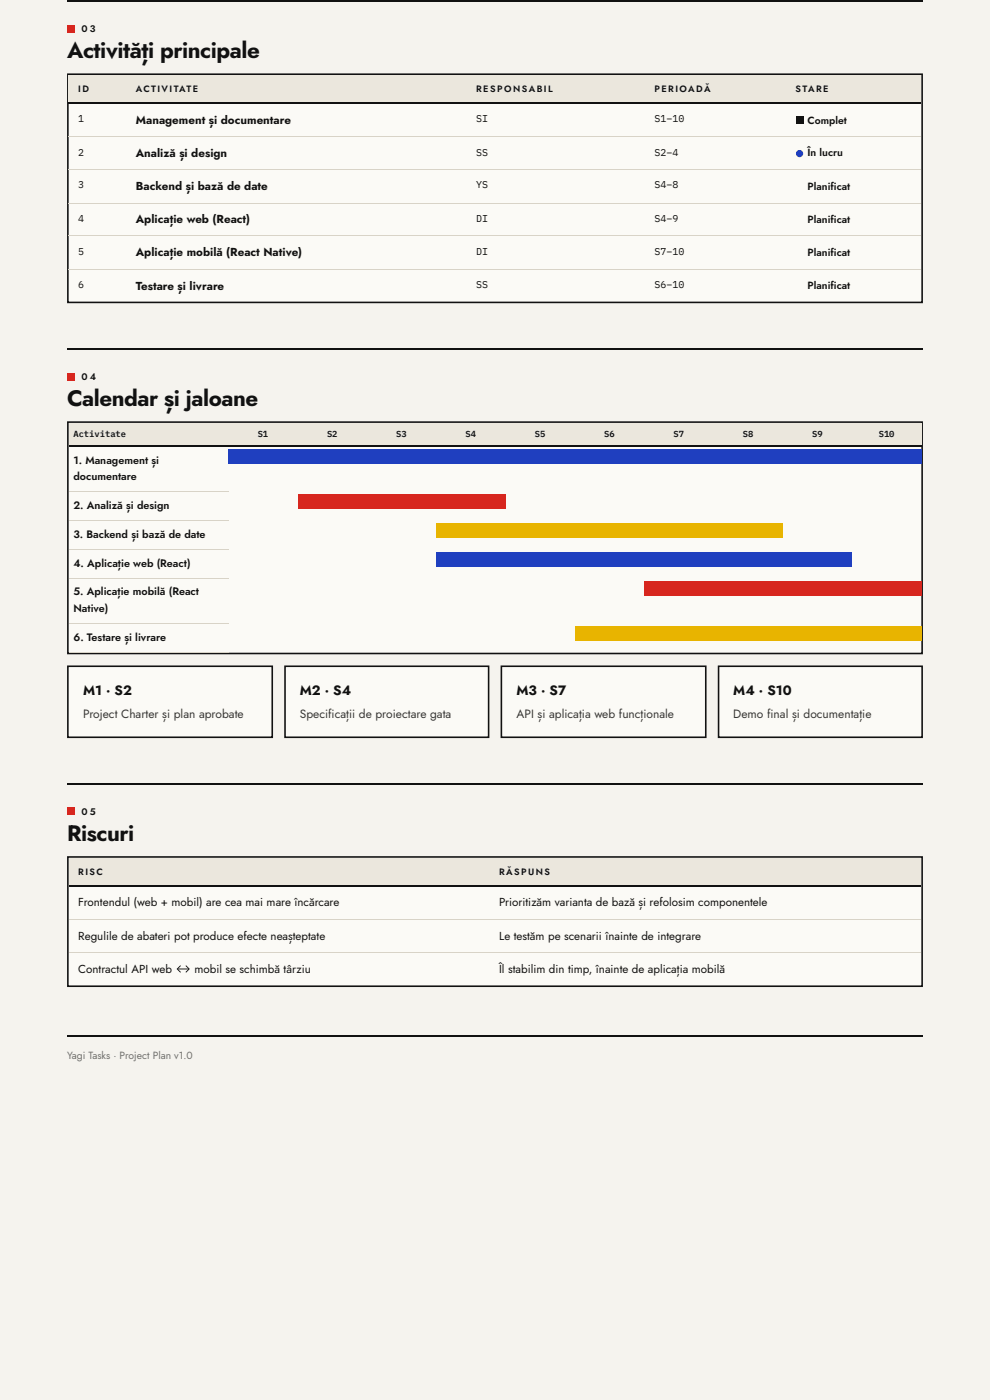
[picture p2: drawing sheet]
<svg xmlns="http://www.w3.org/2000/svg" width="328mm" height="464mm" viewBox="0 0 328 464" stroke-linecap="round" stroke-linejoin="round" font-family="sans-serif">
<defs><g id="words">
<g font-size="7.4" fill="#111">
<text x="22.2" y="19.3">Activități principale</text>
<text x="22.2" y="134.7">Calendar și jaloane</text>
<text x="22.2" y="278.9">Riscuri</text>
</g>
<g font-size="4.5" fill="#111">
<text x="27.5" y="230.5">M1 · S2</text>
<text x="99.4" y="230.5">M2 · S4</text>
<text x="171.2" y="230.5">M3 · S7</text>
<text x="243" y="230.5">M4 · S10</text>
</g>
<g font-size="4" fill="#3a3833">
<text x="27.5" y="238.1">Project Charter și plan aprobate</text>
<text x="99.4" y="238.1">Specificații de proiectare gata</text>
<text x="171.2" y="238.1">API și aplicația web funcționale</text>
<text x="243" y="238.1">Demo final și documentație</text>
</g>
<g font-size="3.8" fill="#111">
<text x="45" y="41">Management și documentare</text>
<text x="45" y="52.1">Analiză și design</text>
<text x="45" y="63">Backend și bază de date</text>
<text x="45" y="74.1">Aplicație web (React)</text>
<text x="45" y="84.9">Aplicație mobilă (React Native)</text>
<text x="45" y="96">Testare și livrare</text>
<text x="25.9" y="300.6">Frontendul (web + mobil) are cea mai mare încărcare</text>
<text x="165.4" y="300.6">Prioritizăm varianta de bază și refolosim componentele</text>
<text x="25.9" y="311.7">Regulile de abateri pot produce efecte neașteptate</text>
<text x="165.4" y="311.7">Le testăm pe scenarii înainte de integrare</text>
<text x="25.9" y="322.5">Contractul API web ↔ mobil se schimbă târziu</text>
<text x="165.4" y="322.5">Îl stabilim din timp, înainte de aplicația mobilă</text>
</g>
<g font-size="3.6" fill="#111">
<text x="24.3" y="153.7">1. Management și</text>
<text x="24.3" y="159.3">documentare</text>
<text x="24.3" y="168.8">2. Analiză și design</text>
<text x="24.3" y="178.3">3. Backend și bază de date</text>
<text x="24.3" y="187.9">4. Aplicație web (React)</text>
<text x="24.3" y="197.4">5. Aplicație mobilă (React</text>
<text x="24.3" y="202.9">Native)</text>
<text x="24.3" y="212.5">6. Testare și livrare</text>
</g>
<g font-size="3.4" fill="#111">
<text x="267.6" y="41">Complet</text>
<text x="267.6" y="51.9">În lucru</text>
<text x="267.6" y="63">Planificat</text>
<text x="267.6" y="73.8">Planificat</text>
<text x="267.6" y="84.9">Planificat</text>
<text x="267.6" y="95.8">Planificat</text>
</g>
<text font-size="3.4" fill="#74716a" x="22.2" y="351.1">Yagi Tasks · Project Plan v1.0</text>
<g font-size="3.3" fill="#111">
<text x="25.9" y="40.5">1</text>
<text x="157.8" y="40.5">SI</text>
<text x="216.9" y="40.5">S1–10</text>
<text x="25.9" y="51.6">2</text>
<text x="157.8" y="51.6">SS</text>
<text x="216.9" y="51.6">S2–4</text>
<text x="25.9" y="62.4">3</text>
<text x="157.8" y="62.4">YS</text>
<text x="216.9" y="62.4">S4–8</text>
<text x="25.9" y="73.6">4</text>
<text x="157.8" y="73.6">DI</text>
<text x="216.9" y="73.6">S4–9</text>
<text x="25.9" y="84.4">5</text>
<text x="157.8" y="84.4">DI</text>
<text x="216.9" y="84.4">S7–10</text>
<text x="25.9" y="95.5">6</text>
<text x="157.8" y="95.5">SS</text>
<text x="216.9" y="95.5">S6–10</text>
</g>
<g font-size="3.2" fill="#111">
<text x="27" y="10.6">0</text>
<text x="29.7" y="10.6">3</text>
<text x="27" y="125.9">0</text>
<text x="29.7" y="125.9">4</text>
<text x="27" y="270.1">0</text>
<text x="29.7" y="270.1">5</text>
</g>
<g font-size="3" fill="#111">
<text x="25.9" y="30.4">ID</text>
<text x="45" y="30.4">ACTIVITATE</text>
<text x="157.8" y="30.4">RESPONSABIL</text>
<text x="216.9" y="30.4">PERIOADĂ</text>
<text x="263.7" y="30.4">STARE</text>
<text x="25.9" y="290">RISC</text>
<text x="165.4" y="290">RĂSPUNS</text>
</g>
<g font-size="2.9" fill="#111">
<text x="24.3" y="145">Activitate</text>
<text x="85.4" y="145">S1</text>
<text x="108.4" y="145">S2</text>
<text x="131.3" y="145">S3</text>
<text x="154.3" y="145">S4</text>
<text x="177.3" y="145">S5</text>
<text x="200.2" y="145">S6</text>
<text x="223.2" y="145">S7</text>
<text x="246.2" y="145">S8</text>
<text x="269.1" y="145">S9</text>
<text x="291.2" y="145">S10</text>
</g>
</g></defs>
<path d="M0 0h328.1v464.1h-328.1z" fill="#f5f3ee"/>
<path d="M22.2 0h283.7v.5h-283.7z" fill="#111"/>
<path d="M22.2 24.3h283.7v76.2h-283.7z" fill="#fbfaf6"/>
<path d="M22.5 24.6h283.1v75.7h-283.1z" fill="none" stroke="#111" stroke-width=".53"/>
<g fill="#ebe7dd">
<path d="M22.8 24.9h19v9.2h-19z"/>
<path d="M41.8 24.9h112.7v9.2h-112.7z"/>
<path d="M154.5 24.9h59.3v9.2h-59.3z"/>
<path d="M213.8 24.9h46.8v9.2h-46.8z"/>
<path d="M260.6 24.9h44.7v9.2h-44.7z"/>
</g>
<g fill="#111">
<path d="M22.8 33.9h19v.5h-19z"/>
<path d="M41.8 33.9h112.7v.5h-112.7z"/>
<path d="M154.5 33.9h59.3v.5h-59.3z"/>
<path d="M213.8 33.9h46.8v.5h-46.8z"/>
<path d="M260.6 33.9h44.7v.5h-44.7z"/>
</g>
<path d="M22.8 45.4h282.5M22.8 56.2h282.5M22.8 67.3h282.5M22.8 78.2h282.5M22.8 89.3h282.5" fill="none" stroke="#d8d3c7" stroke-width=".33"/>
<path d="M22.2 115.4h283.7v.5h-283.7z" fill="#111"/>
<path d="M22.2 139.7h283.7v77.3h-283.7z" fill="#fbfaf6"/>
<path d="M22.5 140h283.1v76.7h-283.1z" fill="none" stroke="#111" stroke-width=".53"/>
<path d="M22.2 259.6h283.7v.5h-283.7z" fill="#111"/>
<path d="M22.2 283.9h283.7v43.4h-283.7z" fill="#fbfaf6"/>
<path d="M22.5 284.2h283.1v42.8h-283.1z" fill="none" stroke="#111" stroke-width=".53"/>
<g fill="#ebe7dd">
<path d="M22.8 284.4h139.4v9.3h-139.4z"/>
<path d="M162.2 284.4h143.1v9.3h-143.1z"/>
</g>
<g fill="#111">
<path d="M22.8 293.4h139.4v.6h-139.4z"/>
<path d="M162.2 293.4h143.1v.6h-143.1z"/>
</g>
<path d="M22.8 304.9h282.5M22.8 315.8h282.5" fill="none" stroke="#d8d3c7" stroke-width=".33"/>
<path d="M22.2 343.2h283.7v.5h-283.7z" fill="#111"/>
<path d="M22.2 8.2h2.7v2.6h-2.7z" fill="#d7261e"/>
<path d="M263.8 38.6h2.4v2.4h-2.4z" fill="#111"/>
<circle cx="265" cy="50.9" r="1.19" fill="#1f3fbf"/>
<path d="M22.2 123.6h2.7v2.6h-2.7z" fill="#d7261e"/>
<path d="M22.8 140.2h52.9v8h-52.9z" fill="#ebe7dd"/>
<path d="M22.8 147.6h52.9v.6h-52.9z" fill="#111"/>
<path d="M75.7 140.2h23v8h-23z" fill="#ebe7dd"/>
<path d="M75.7 147.6h23v.6h-23z" fill="#111"/>
<path d="M98.7 140.2h23v8h-23z" fill="#ebe7dd"/>
<path d="M98.7 147.6h23v.6h-23z" fill="#111"/>
<path d="M121.7 140.2h22.8v8h-22.8z" fill="#ebe7dd"/>
<path d="M121.7 147.6h22.8v.6h-22.8z" fill="#111"/>
<path d="M144.5 140.2h23v8h-23z" fill="#ebe7dd"/>
<path d="M144.5 147.6h23v.6h-23z" fill="#111"/>
<path d="M167.5 140.2h23v8h-23z" fill="#ebe7dd"/>
<path d="M167.5 147.6h23v.6h-23z" fill="#111"/>
<path d="M190.5 140.2h23v8h-23z" fill="#ebe7dd"/>
<path d="M190.5 147.6h23v.6h-23z" fill="#111"/>
<path d="M213.5 140.2h23v8h-23z" fill="#ebe7dd"/>
<path d="M213.5 147.6h23v.6h-23z" fill="#111"/>
<path d="M236.5 140.2h22.8v8h-22.8z" fill="#ebe7dd"/>
<path d="M236.5 147.6h22.8v.6h-22.8z" fill="#111"/>
<path d="M259.3 140.2h23v8h-23z" fill="#ebe7dd"/>
<path d="M259.3 147.6h23v.6h-23z" fill="#111"/>
<path d="M282.3 140.2h23v8h-23z" fill="#ebe7dd"/>
<path d="M282.3 147.6h23v.6h-23z" fill="#111"/>
<path d="M22.8 163.1h52.9" fill="none" stroke="#d8d3c7" stroke-width=".33"/>
<path d="M75.7 149h229.6v4.7h-229.6z" fill="#1f3fbf"/>
<path d="M22.8 172.6h52.9" fill="none" stroke="#d8d3c7" stroke-width=".33"/>
<path d="M98.7 164h68.8v4.8h-68.8z" fill="#d7261e"/>
<path d="M22.8 182.2h52.9" fill="none" stroke="#d8d3c7" stroke-width=".33"/>
<path d="M144.5 173.6h114.8v4.7h-114.8z" fill="#e8b400"/>
<path d="M22.8 191.7h52.9" fill="none" stroke="#d8d3c7" stroke-width=".33"/>
<path d="M144.5 183.1h137.8v4.8h-137.8z" fill="#1f3fbf"/>
<path d="M22.8 206.8h52.9" fill="none" stroke="#d8d3c7" stroke-width=".33"/>
<path d="M213.5 192.6h91.8v4.8h-91.8z" fill="#d7261e"/>
<path d="M22.8 216.3h52.9" fill="none" stroke="#d8d3c7" stroke-width=".33"/>
<path d="M190.5 207.7h114.8v4.8h-114.8z" fill="#e8b400"/>
<path d="M22.2 220.7h68.3v24h-68.3z" fill="#fbfaf6"/>
<path d="M22.5 220.9h67.7v23.6h-67.7z" fill="none" stroke="#111" stroke-width=".53"/>
<path d="M94.2 220.7h68v24h-68z" fill="#fbfaf6"/>
<path d="M94.5 220.9h67.4v23.6h-67.4z" fill="none" stroke="#111" stroke-width=".53"/>
<path d="M165.9 220.7h68.3v24h-68.3z" fill="#fbfaf6"/>
<path d="M166.2 220.9h67.7v23.6h-67.7z" fill="none" stroke="#111" stroke-width=".53"/>
<path d="M237.9 220.7h68v24h-68z" fill="#fbfaf6"/>
<path d="M238.1 220.9h67.5v23.6h-67.5z" fill="none" stroke="#111" stroke-width=".53"/>
<path d="M22.2 267.8h2.7v2.6h-2.7z" fill="#d7261e"/>
<use href="#words"/>
</svg>
